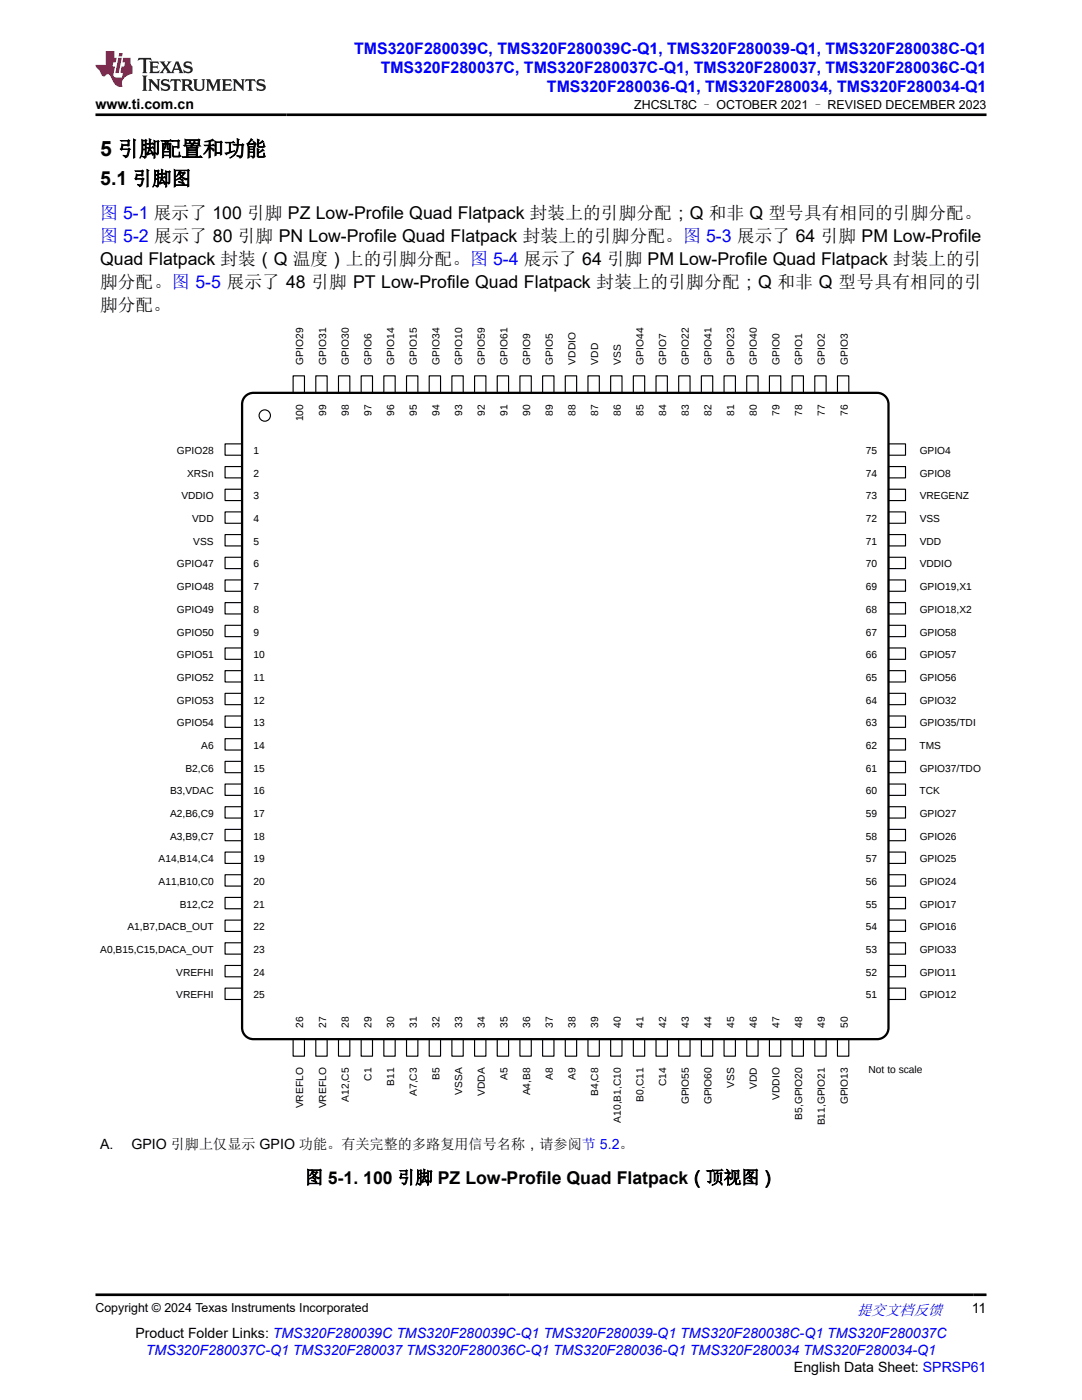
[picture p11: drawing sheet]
<svg xmlns="http://www.w3.org/2000/svg" width="216mm" height="279mm" viewBox="0 0 216 279" stroke-linecap="round" stroke-linejoin="round" font-family="sans-serif">
<defs><g id="words">
<text font-size="4.2" x="20" y="31.2">5 引脚配置和功能</text>
<text font-size="3.9" x="20" y="37">5.1 引脚图</text>
<g font-size="3.5" fill="#00f">
<text x="20" y="43.8">图 5-1 展示了 100 引脚 PZ Low-Profile Quad Flatpack 封装上的引脚分配；Q 和非 Q 型号具有相同的引脚分配。</text>
<text x="20" y="48.4">图 5-2 展示了 80 引脚 PN Low-Profile Quad Flatpack 封装上的引脚分配。图 5-3 展示了 64 引脚 PM Low-Profile</text>
</g>
<g font-size="3.5">
<text x="20" y="53">Quad Flatpack 封装（Q 温度）上的引脚分配。图 5-4 展示了 64 引脚 PM Low-Profile Quad Flatpack 封装上的引</text>
<text x="20" y="57.5">脚分配。图 5-5 展示了 48 引脚 PT Low-Profile Quad Flatpack 封装上的引脚分配；Q 和非 Q 型号具有相同的引</text>
<text x="20" y="62.1">脚分配。</text>
<text x="60.9" y="236.2">图 5-1. 100 引脚 PZ Low-Profile Quad Flatpack（顶视图）</text>
</g>
<g font-size="3.2" fill="#00f">
<text x="70.7" y="10.7">TMS320F280039C, TMS320F280039C-Q1, TMS320F280039-Q1, TMS320F280038C-Q1</text>
<text x="76" y="14.5">TMS320F280037C, TMS320F280037C-Q1, TMS320F280037, TMS320F280036C-Q1</text>
<text x="109.1" y="18.3">TMS320F280036-Q1, TMS320F280034, TMS320F280034-Q1</text>
</g>
<text font-size="3" fill="#00f" x="171" y="262.4">提交文档反馈</text>
<g font-size="2.8">
<text x="19" y="21.7">www.ti.com.cn</text>
<text x="20" y="229.3">A.</text>
<text x="26.3" y="229.3">GPIO 引脚上仅显示 GPIO 功能。有关完整的多路复用信号名称，请参阅节 5.2。</text>
<text x="193.9" y="262.1">11</text>
<text x="27" y="266.9">Product Folder Links: TMS320F280039C TMS320F280039C-Q1 TMS320F280039-Q1 TMS320F280038C-Q1 TMS320F280037C</text>
<text x="158.4" y="273.7">English Data Sheet: SPRSP61</text>
</g>
<text font-size="2.8" fill="#00f" x="29.1" y="270.3">TMS320F280037C-Q1 TMS320F280037 TMS320F280036C-Q1 TMS320F280036-Q1 TMS320F280034 TMS320F280034-Q1</text>
<g font-size="2.5">
<text x="126.5" y="21.8">ZHCSLT8C – OCTOBER 2021 – REVISED DECEMBER 2023</text>
<text x="19" y="261.8">Copyright © 2024 Texas Instruments Incorporated</text>
</g>
<g font-size="2">
<text x="60.5" y="72.7" transform="rotate(-90 60.5 72.7)">GPIO29</text>
<text x="65.1" y="72.7" transform="rotate(-90 65.1 72.7)">GPIO31</text>
<text x="69.6" y="72.7" transform="rotate(-90 69.6 72.7)">GPIO30</text>
<text x="74.1" y="72.7" transform="rotate(-90 74.1 72.7)">GPIO6</text>
<text x="78.6" y="72.7" transform="rotate(-90 78.6 72.7)">GPIO14</text>
<text x="83.2" y="72.7" transform="rotate(-90 83.2 72.7)">GPIO15</text>
<text x="87.7" y="72.7" transform="rotate(-90 87.7 72.7)">GPIO34</text>
<text x="92.2" y="72.7" transform="rotate(-90 92.2 72.7)">GPIO10</text>
<text x="96.7" y="72.7" transform="rotate(-90 96.7 72.7)">GPIO59</text>
<text x="101.3" y="72.7" transform="rotate(-90 101.3 72.7)">GPIO61</text>
<text x="105.8" y="72.7" transform="rotate(-90 105.8 72.7)">GPIO9</text>
<text x="110.3" y="72.7" transform="rotate(-90 110.3 72.7)">GPIO5</text>
<text x="114.8" y="72.7" transform="rotate(-90 114.8 72.7)">VDDIO</text>
<text x="119.4" y="72.7" transform="rotate(-90 119.4 72.7)">VDD</text>
<text x="123.9" y="72.7" transform="rotate(-90 123.9 72.7)">VSS</text>
<text x="128.4" y="72.7" transform="rotate(-90 128.4 72.7)">GPIO44</text>
<text x="132.9" y="72.7" transform="rotate(-90 132.9 72.7)">GPIO7</text>
<text x="137.5" y="72.7" transform="rotate(-90 137.5 72.7)">GPIO22</text>
<text x="142" y="72.7" transform="rotate(-90 142 72.7)">GPIO41</text>
<text x="146.5" y="72.7" transform="rotate(-90 146.5 72.7)">GPIO23</text>
<text x="151" y="72.7" transform="rotate(-90 151 72.7)">GPIO40</text>
<text x="155.6" y="72.7" transform="rotate(-90 155.6 72.7)">GPIO0</text>
<text x="160.1" y="72.7" transform="rotate(-90 160.1 72.7)">GPIO1</text>
<text x="164.6" y="72.7" transform="rotate(-90 164.6 72.7)">GPIO2</text>
<text x="169.1" y="72.7" transform="rotate(-90 169.1 72.7)">GPIO3</text>
<text x="65.1" y="82.9" transform="rotate(-90 65.1 82.9)">99</text>
<text x="69.6" y="82.9" transform="rotate(-90 69.6 82.9)">98</text>
<text x="74.1" y="82.9" transform="rotate(-90 74.1 82.9)">97</text>
<text x="78.6" y="82.9" transform="rotate(-90 78.6 82.9)">96</text>
<text x="83.2" y="82.9" transform="rotate(-90 83.2 82.9)">95</text>
<text x="87.7" y="82.9" transform="rotate(-90 87.7 82.9)">94</text>
<text x="92.2" y="82.9" transform="rotate(-90 92.2 82.9)">93</text>
<text x="96.7" y="82.9" transform="rotate(-90 96.7 82.9)">92</text>
<text x="101.3" y="82.9" transform="rotate(-90 101.3 82.9)">91</text>
<text x="105.8" y="82.9" transform="rotate(-90 105.8 82.9)">90</text>
<text x="110.3" y="82.9" transform="rotate(-90 110.3 82.9)">89</text>
<text x="114.8" y="82.9" transform="rotate(-90 114.8 82.9)">88</text>
<text x="119.4" y="82.9" transform="rotate(-90 119.4 82.9)">87</text>
<text x="123.9" y="82.9" transform="rotate(-90 123.9 82.9)">86</text>
<text x="128.4" y="82.9" transform="rotate(-90 128.4 82.9)">85</text>
<text x="132.9" y="82.9" transform="rotate(-90 132.9 82.9)">84</text>
<text x="137.5" y="82.9" transform="rotate(-90 137.5 82.9)">83</text>
<text x="142" y="82.9" transform="rotate(-90 142 82.9)">82</text>
<text x="146.5" y="82.9" transform="rotate(-90 146.5 82.9)">81</text>
<text x="151" y="82.9" transform="rotate(-90 151 82.9)">80</text>
<text x="155.6" y="82.9" transform="rotate(-90 155.6 82.9)">79</text>
<text x="160.1" y="82.9" transform="rotate(-90 160.1 82.9)">78</text>
<text x="164.6" y="82.9" transform="rotate(-90 164.6 82.9)">77</text>
<text x="169.1" y="82.9" transform="rotate(-90 169.1 82.9)">76</text>
<text x="60.5" y="84.1" transform="rotate(-90 60.5 84.1)">100</text>
<text x="35.3" y="90.6">GPIO28</text>
<text x="37.3" y="95.1">XRSn</text>
<text x="50.6" y="90.6">1</text>
<text x="50.6" y="95.1">2</text>
<text x="172.8" y="90.6">75</text>
<text x="172.8" y="95.1">74</text>
<text x="183.5" y="90.6">GPIO4</text>
<text x="183.5" y="95.1">GPIO8</text>
<text x="36.2" y="99.7">VDDIO</text>
<text x="50.6" y="99.7">3</text>
<text x="172.8" y="99.7">73</text>
<text x="183.5" y="99.7">VREGENZ</text>
<text x="38.3" y="104.2">VDD</text>
<text x="50.6" y="104.2">4</text>
<text x="172.8" y="104.2">72</text>
<text x="183.5" y="104.2">VSS</text>
<text x="35.3" y="113.3">GPIO47</text>
<text x="38.6" y="108.7">VSS</text>
<text x="50.6" y="108.7">5</text>
<text x="50.6" y="113.3">6</text>
<text x="172.8" y="108.7">71</text>
<text x="172.8" y="113.3">70</text>
<text x="183.5" y="108.7">VDD</text>
<text x="183.5" y="113.3">VDDIO</text>
<text x="35.3" y="117.8">GPIO48</text>
<text x="50.6" y="117.8">7</text>
<text x="172.8" y="117.8">69</text>
<text x="183.5" y="117.8">GPIO19,X1</text>
<text x="35.3" y="122.3">GPIO49</text>
<text x="50.6" y="122.3">8</text>
<text x="172.8" y="122.3">68</text>
<text x="183.5" y="122.3">GPIO18,X2</text>
<text x="35.3" y="126.8">GPIO50</text>
<text x="35.3" y="131.4">GPIO51</text>
<text x="50.6" y="126.8">9</text>
<text x="50.6" y="131.4">10</text>
<text x="172.8" y="126.8">67</text>
<text x="172.8" y="131.4">66</text>
<text x="183.5" y="126.8">GPIO58</text>
<text x="183.5" y="131.4">GPIO57</text>
<text x="35.3" y="135.9">GPIO52</text>
<text x="50.6" y="135.9">11</text>
<text x="172.8" y="135.9">65</text>
<text x="183.5" y="135.9">GPIO56</text>
<text x="35.3" y="140.4">GPIO53</text>
<text x="50.6" y="140.4">12</text>
<text x="172.8" y="140.4">64</text>
<text x="183.5" y="140.4">GPIO32</text>
<text x="35.3" y="144.9">GPIO54</text>
<text x="40.2" y="149.5">A6</text>
<text x="50.6" y="144.9">13</text>
<text x="50.6" y="149.5">14</text>
<text x="172.8" y="144.9">63</text>
<text x="172.8" y="149.5">62</text>
<text x="183.5" y="149.5">TMS</text>
<text x="183.5" y="144.9">GPIO35/TDI</text>
<text x="37" y="154">B2,C6</text>
<text x="50.6" y="154">15</text>
<text x="172.8" y="154">61</text>
<text x="183.5" y="154">GPIO37/TDO</text>
<text x="33.9" y="158.5">B3,VDAC</text>
<text x="50.6" y="158.5">16</text>
<text x="172.8" y="158.5">60</text>
<text x="183.5" y="158.5">TCK</text>
<text x="33.9" y="163">A2,B6,C9</text>
<text x="33.9" y="167.6">A3,B9,C7</text>
<text x="50.6" y="163">17</text>
<text x="50.6" y="167.6">18</text>
<text x="172.8" y="163">59</text>
<text x="172.8" y="167.6">58</text>
<text x="183.5" y="163">GPIO27</text>
<text x="183.5" y="167.6">GPIO26</text>
<text x="31.7" y="172.1">A14,B14,C4</text>
<text x="50.6" y="172.1">19</text>
<text x="172.8" y="172.1">57</text>
<text x="183.5" y="172.1">GPIO25</text>
<text x="31.7" y="176.6">A11,B10,C0</text>
<text x="50.6" y="176.6">20</text>
<text x="172.8" y="176.6">56</text>
<text x="183.5" y="176.6">GPIO24</text>
<text x="25.4" y="185.7">A1,B7,DACB_OUT</text>
<text x="35.9" y="181.1">B12,C2</text>
<text x="50.6" y="181.1">21</text>
<text x="50.6" y="185.7">22</text>
<text x="172.8" y="181.1">55</text>
<text x="172.8" y="185.7">54</text>
<text x="183.5" y="181.1">GPIO17</text>
<text x="183.5" y="185.7">GPIO16</text>
<text x="20" y="190.2">A0,B15,C15,DACA_OUT</text>
<text x="50.6" y="190.2">23</text>
<text x="172.8" y="190.2">53</text>
<text x="183.5" y="190.2">GPIO33</text>
<text x="35.2" y="194.7">VREFHI</text>
<text x="50.6" y="194.7">24</text>
<text x="172.8" y="194.7">52</text>
<text x="183.5" y="194.7">GPIO11</text>
<text x="35.2" y="199.2">VREFHI</text>
<text x="50.6" y="199.2">25</text>
<text x="172.8" y="199.2">51</text>
<text x="183.5" y="199.2">GPIO12</text>
<text x="60.5" y="205.1" transform="rotate(-90 60.5 205.1)">26</text>
<text x="65.1" y="205.1" transform="rotate(-90 65.1 205.1)">27</text>
<text x="69.6" y="205.1" transform="rotate(-90 69.6 205.1)">28</text>
<text x="74.1" y="205.1" transform="rotate(-90 74.1 205.1)">29</text>
<text x="78.6" y="205.1" transform="rotate(-90 78.6 205.1)">30</text>
<text x="83.2" y="205.1" transform="rotate(-90 83.2 205.1)">31</text>
<text x="87.7" y="205.1" transform="rotate(-90 87.7 205.1)">32</text>
<text x="92.2" y="205.1" transform="rotate(-90 92.2 205.1)">33</text>
<text x="96.7" y="205.1" transform="rotate(-90 96.7 205.1)">34</text>
<text x="101.3" y="205.1" transform="rotate(-90 101.3 205.1)">35</text>
<text x="105.8" y="205.1" transform="rotate(-90 105.8 205.1)">36</text>
<text x="110.3" y="205.1" transform="rotate(-90 110.3 205.1)">37</text>
<text x="114.8" y="205.1" transform="rotate(-90 114.8 205.1)">38</text>
<text x="119.4" y="205.1" transform="rotate(-90 119.4 205.1)">39</text>
<text x="123.9" y="205.1" transform="rotate(-90 123.9 205.1)">40</text>
<text x="128.4" y="205.1" transform="rotate(-90 128.4 205.1)">41</text>
<text x="132.9" y="205.1" transform="rotate(-90 132.9 205.1)">42</text>
<text x="137.5" y="205.1" transform="rotate(-90 137.5 205.1)">43</text>
<text x="142" y="205.1" transform="rotate(-90 142 205.1)">44</text>
<text x="146.5" y="205.1" transform="rotate(-90 146.5 205.1)">45</text>
<text x="151" y="205.1" transform="rotate(-90 151 205.1)">46</text>
<text x="155.6" y="205.1" transform="rotate(-90 155.6 205.1)">47</text>
<text x="160.1" y="205.1" transform="rotate(-90 160.1 205.1)">48</text>
<text x="164.6" y="205.1" transform="rotate(-90 164.6 205.1)">49</text>
<text x="169.1" y="205.1" transform="rotate(-90 169.1 205.1)">50</text>
<text x="74.1" y="215.6" transform="rotate(-90 74.1 215.6)">C1</text>
<text x="87.7" y="215.5" transform="rotate(-90 87.7 215.5)">B5</text>
<text x="101.3" y="215.5" transform="rotate(-90 101.3 215.5)">A5</text>
<text x="110.3" y="215.5" transform="rotate(-90 110.3 215.5)">A8</text>
<text x="114.8" y="215.5" transform="rotate(-90 114.8 215.5)">A9</text>
<text x="173.3" y="214.2">Not to scale</text>
<text x="60.5" y="221.2" transform="rotate(-90 60.5 221.2)">VREFLO</text>
<text x="65.1" y="221.2" transform="rotate(-90 65.1 221.2)">VREFLO</text>
<text x="69.6" y="219.8" transform="rotate(-90 69.6 219.8)">A12,C5</text>
<text x="78.6" y="216.7" transform="rotate(-90 78.6 216.7)">B11</text>
<text x="83.2" y="218.7" transform="rotate(-90 83.2 218.7)">A7,C3</text>
<text x="92.2" y="218.5" transform="rotate(-90 92.2 218.5)">VSSA</text>
<text x="96.7" y="218.7" transform="rotate(-90 96.7 218.7)">VDDA</text>
<text x="105.8" y="218.6" transform="rotate(-90 105.8 218.6)">A4,B8</text>
<text x="119.4" y="218.7" transform="rotate(-90 119.4 218.7)">B4,C8</text>
<text x="128.4" y="219.8" transform="rotate(-90 128.4 219.8)">B0,C11</text>
<text x="132.9" y="216.8" transform="rotate(-90 132.9 216.8)">C14</text>
<text x="137.5" y="220.4" transform="rotate(-90 137.5 220.4)">GPIO55</text>
<text x="142" y="220.4" transform="rotate(-90 142 220.4)">GPIO60</text>
<text x="146.5" y="217.1" transform="rotate(-90 146.5 217.1)">VSS</text>
<text x="151" y="217.3" transform="rotate(-90 151 217.3)">VDD</text>
<text x="155.6" y="219.5" transform="rotate(-90 155.6 219.5)">VDDIO</text>
<text x="169.1" y="220.4" transform="rotate(-90 169.1 220.4)">GPIO13</text>
<text x="123.9" y="224" transform="rotate(-90 123.9 224)">A10,B1,C10</text>
<text x="160.1" y="223.5" transform="rotate(-90 160.1 223.5)">B5,GPIO20</text>
<text x="164.6" y="224.6" transform="rotate(-90 164.6 224.6)">B11,GPIO21</text>
</g>
</g></defs>
<path d="M58.5 75h2.3v3.4h-2.3z" fill="none" stroke="#000" stroke-width=".23"/>
<path d="M58.5 207.4h2.3v3.4h-2.3z" fill="#fff"/>
<path d="M58.5 207.4h2.3v3.4h-2.3z" fill="none" stroke="#000" stroke-width=".23"/>
<path d="M44.9 88.6h3.4v2.2h-3.4z" fill="#fff"/>
<path d="M44.9 88.6h3.4v2.2h-3.4z" fill="none" stroke="#000" stroke-width=".23"/>
<path d="M177.3 88.6h3.4v2.2h-3.4z" fill="#fff"/>
<path d="M177.3 88.6h3.4v2.2h-3.4z" fill="none" stroke="#000" stroke-width=".23"/>
<path d="M63 75h2.3v3.4h-2.3z" fill="#fff"/>
<path d="M63 75h2.3v3.4h-2.3z" fill="none" stroke="#000" stroke-width=".23"/>
<path d="M63 207.4h2.3v3.4h-2.3z" fill="#fff"/>
<path d="M63 207.4h2.3v3.4h-2.3z" fill="none" stroke="#000" stroke-width=".23"/>
<path d="M44.9 93.1h3.4v2.3h-3.4z" fill="#fff"/>
<path d="M44.9 93.1h3.4v2.3h-3.4z" fill="none" stroke="#000" stroke-width=".23"/>
<path d="M177.3 93.1h3.4v2.3h-3.4z" fill="#fff"/>
<path d="M177.3 93.1h3.4v2.3h-3.4z" fill="none" stroke="#000" stroke-width=".23"/>
<path d="M67.5 75h2.3v3.4h-2.3z" fill="#fff"/>
<path d="M67.5 75h2.3v3.4h-2.3z" fill="none" stroke="#000" stroke-width=".23"/>
<path d="M67.5 207.4h2.3v3.4h-2.3z" fill="#fff"/>
<path d="M67.5 207.4h2.3v3.4h-2.3z" fill="none" stroke="#000" stroke-width=".23"/>
<path d="M44.9 97.6h3.4v2.3h-3.4z" fill="#fff"/>
<path d="M44.9 97.6h3.4v2.3h-3.4z" fill="none" stroke="#000" stroke-width=".23"/>
<path d="M177.3 97.6h3.4v2.3h-3.4z" fill="#fff"/>
<path d="M177.3 97.6h3.4v2.3h-3.4z" fill="none" stroke="#000" stroke-width=".23"/>
<path d="M72.1 75h2.2v3.4h-2.2z" fill="#fff"/>
<path d="M72.1 75h2.2v3.4h-2.2z" fill="none" stroke="#000" stroke-width=".23"/>
<path d="M72.1 207.4h2.2v3.4h-2.2z" fill="#fff"/>
<path d="M72.1 207.4h2.2v3.4h-2.2z" fill="none" stroke="#000" stroke-width=".23"/>
<path d="M44.9 102.2h3.4v2.2h-3.4z" fill="#fff"/>
<path d="M44.9 102.2h3.4v2.2h-3.4z" fill="none" stroke="#000" stroke-width=".23"/>
<path d="M177.3 102.2h3.4v2.2h-3.4z" fill="#fff"/>
<path d="M177.3 102.2h3.4v2.2h-3.4z" fill="none" stroke="#000" stroke-width=".23"/>
<path d="M76.6 75h2.3v3.4h-2.3z" fill="#fff"/>
<path d="M76.6 75h2.3v3.4h-2.3z" fill="none" stroke="#000" stroke-width=".23"/>
<path d="M76.6 207.4h2.3v3.4h-2.3z" fill="#fff"/>
<path d="M76.6 207.4h2.3v3.4h-2.3z" fill="none" stroke="#000" stroke-width=".23"/>
<path d="M44.9 106.7h3.4v2.3h-3.4z" fill="#fff"/>
<path d="M44.9 106.7h3.4v2.3h-3.4z" fill="none" stroke="#000" stroke-width=".23"/>
<path d="M177.3 106.7h3.4v2.3h-3.4z" fill="#fff"/>
<path d="M177.3 106.7h3.4v2.3h-3.4z" fill="none" stroke="#000" stroke-width=".23"/>
<path d="M81.1 75h2.3v3.4h-2.3z" fill="#fff"/>
<path d="M81.1 75h2.3v3.4h-2.3z" fill="none" stroke="#000" stroke-width=".23"/>
<path d="M81.1 207.4h2.3v3.4h-2.3z" fill="#fff"/>
<path d="M81.1 207.4h2.3v3.4h-2.3z" fill="none" stroke="#000" stroke-width=".23"/>
<path d="M44.9 111.2h3.4v2.3h-3.4z" fill="#fff"/>
<path d="M44.9 111.2h3.4v2.3h-3.4z" fill="none" stroke="#000" stroke-width=".23"/>
<path d="M177.3 111.2h3.4v2.3h-3.4z" fill="#fff"/>
<path d="M177.3 111.2h3.4v2.3h-3.4z" fill="none" stroke="#000" stroke-width=".23"/>
<path d="M85.6 75h2.3v3.4h-2.3z" fill="#fff"/>
<path d="M85.6 75h2.3v3.4h-2.3z" fill="none" stroke="#000" stroke-width=".23"/>
<path d="M85.6 207.4h2.3v3.4h-2.3z" fill="#fff"/>
<path d="M85.6 207.4h2.3v3.4h-2.3z" fill="none" stroke="#000" stroke-width=".23"/>
<path d="M44.9 115.7h3.4v2.3h-3.4z" fill="#fff"/>
<path d="M44.9 115.7h3.4v2.3h-3.4z" fill="none" stroke="#000" stroke-width=".23"/>
<path d="M177.3 115.7h3.4v2.3h-3.4z" fill="#fff"/>
<path d="M177.3 115.7h3.4v2.3h-3.4z" fill="none" stroke="#000" stroke-width=".23"/>
<path d="M90.2 75h2.2v3.4h-2.2z" fill="#fff"/>
<path d="M90.2 75h2.2v3.4h-2.2z" fill="none" stroke="#000" stroke-width=".23"/>
<path d="M90.2 207.4h2.2v3.4h-2.2z" fill="#fff"/>
<path d="M90.2 207.4h2.2v3.4h-2.2z" fill="none" stroke="#000" stroke-width=".23"/>
<path d="M44.9 120.3h3.4v2.2h-3.4z" fill="#fff"/>
<path d="M44.9 120.3h3.4v2.2h-3.4z" fill="none" stroke="#000" stroke-width=".23"/>
<path d="M177.3 120.3h3.4v2.2h-3.4z" fill="#fff"/>
<path d="M177.3 120.3h3.4v2.2h-3.4z" fill="none" stroke="#000" stroke-width=".23"/>
<path d="M94.7 75h2.3v3.4h-2.3z" fill="#fff"/>
<path d="M94.7 75h2.3v3.4h-2.3z" fill="none" stroke="#000" stroke-width=".23"/>
<path d="M94.7 207.4h2.3v3.4h-2.3z" fill="#fff"/>
<path d="M94.7 207.4h2.3v3.4h-2.3z" fill="none" stroke="#000" stroke-width=".23"/>
<path d="M44.9 124.8h3.4v2.3h-3.4z" fill="#fff"/>
<path d="M44.9 124.8h3.4v2.3h-3.4z" fill="none" stroke="#000" stroke-width=".23"/>
<path d="M177.3 124.8h3.4v2.3h-3.4z" fill="#fff"/>
<path d="M177.3 124.8h3.4v2.3h-3.4z" fill="none" stroke="#000" stroke-width=".23"/>
<path d="M99.2 75h2.3v3.4h-2.3z" fill="#fff"/>
<path d="M99.2 75h2.3v3.4h-2.3z" fill="none" stroke="#000" stroke-width=".23"/>
<path d="M99.2 207.4h2.3v3.4h-2.3z" fill="#fff"/>
<path d="M99.2 207.4h2.3v3.4h-2.3z" fill="none" stroke="#000" stroke-width=".23"/>
<path d="M44.9 129.3h3.4v2.3h-3.4z" fill="#fff"/>
<path d="M44.9 129.3h3.4v2.3h-3.4z" fill="none" stroke="#000" stroke-width=".23"/>
<path d="M177.3 129.3h3.4v2.3h-3.4z" fill="#fff"/>
<path d="M177.3 129.3h3.4v2.3h-3.4z" fill="none" stroke="#000" stroke-width=".23"/>
<path d="M103.7 75h2.3v3.4h-2.3z" fill="#fff"/>
<path d="M103.7 75h2.3v3.4h-2.3z" fill="none" stroke="#000" stroke-width=".23"/>
<path d="M103.7 207.4h2.3v3.4h-2.3z" fill="#fff"/>
<path d="M103.7 207.4h2.3v3.4h-2.3z" fill="none" stroke="#000" stroke-width=".23"/>
<path d="M44.9 133.8h3.4v2.3h-3.4z" fill="#fff"/>
<path d="M44.9 133.8h3.4v2.3h-3.4z" fill="none" stroke="#000" stroke-width=".23"/>
<path d="M177.3 133.8h3.4v2.3h-3.4z" fill="#fff"/>
<path d="M177.3 133.8h3.4v2.3h-3.4z" fill="none" stroke="#000" stroke-width=".23"/>
<path d="M108.3 75h2.2v3.4h-2.2z" fill="#fff"/>
<path d="M108.3 75h2.2v3.4h-2.2z" fill="none" stroke="#000" stroke-width=".23"/>
<path d="M108.3 207.4h2.2v3.4h-2.2z" fill="#fff"/>
<path d="M108.3 207.4h2.2v3.4h-2.2z" fill="none" stroke="#000" stroke-width=".23"/>
<path d="M44.9 138.4h3.4v2.2h-3.4z" fill="#fff"/>
<path d="M44.9 138.4h3.4v2.2h-3.4z" fill="none" stroke="#000" stroke-width=".23"/>
<path d="M177.3 138.4h3.4v2.2h-3.4z" fill="#fff"/>
<path d="M177.3 138.4h3.4v2.2h-3.4z" fill="none" stroke="#000" stroke-width=".23"/>
<path d="M112.8 75h2.3v3.4h-2.3z" fill="#fff"/>
<path d="M112.8 75h2.3v3.4h-2.3z" fill="none" stroke="#000" stroke-width=".23"/>
<path d="M112.8 207.4h2.3v3.4h-2.3z" fill="#fff"/>
<path d="M112.8 207.4h2.3v3.4h-2.3z" fill="none" stroke="#000" stroke-width=".23"/>
<path d="M44.9 142.9h3.4v2.3h-3.4z" fill="#fff"/>
<path d="M44.9 142.9h3.4v2.3h-3.4z" fill="none" stroke="#000" stroke-width=".23"/>
<path d="M177.3 142.9h3.4v2.3h-3.4z" fill="#fff"/>
<path d="M177.3 142.9h3.4v2.3h-3.4z" fill="none" stroke="#000" stroke-width=".23"/>
<path d="M117.3 75h2.3v3.4h-2.3z" fill="#fff"/>
<path d="M117.3 75h2.3v3.4h-2.3z" fill="none" stroke="#000" stroke-width=".23"/>
<path d="M117.3 207.4h2.3v3.4h-2.3z" fill="#fff"/>
<path d="M117.3 207.4h2.3v3.4h-2.3z" fill="none" stroke="#000" stroke-width=".23"/>
<path d="M44.9 147.4h3.4v2.3h-3.4z" fill="#fff"/>
<path d="M44.9 147.4h3.4v2.3h-3.4z" fill="none" stroke="#000" stroke-width=".23"/>
<path d="M177.3 147.4h3.4v2.3h-3.4z" fill="#fff"/>
<path d="M177.3 147.4h3.4v2.3h-3.4z" fill="none" stroke="#000" stroke-width=".23"/>
<path d="M121.8 75h2.3v3.4h-2.3z" fill="#fff"/>
<path d="M121.8 75h2.3v3.4h-2.3z" fill="none" stroke="#000" stroke-width=".23"/>
<path d="M121.8 207.4h2.3v3.4h-2.3z" fill="#fff"/>
<path d="M121.8 207.4h2.3v3.4h-2.3z" fill="none" stroke="#000" stroke-width=".23"/>
<path d="M44.9 151.9h3.4v2.3h-3.4z" fill="#fff"/>
<path d="M44.9 151.9h3.4v2.3h-3.4z" fill="none" stroke="#000" stroke-width=".23"/>
<path d="M177.3 151.9h3.4v2.3h-3.4z" fill="#fff"/>
<path d="M177.3 151.9h3.4v2.3h-3.4z" fill="none" stroke="#000" stroke-width=".23"/>
<path d="M126.4 75h2.2v3.4h-2.2z" fill="#fff"/>
<path d="M126.4 75h2.2v3.4h-2.2z" fill="none" stroke="#000" stroke-width=".23"/>
<path d="M126.4 207.4h2.2v3.4h-2.2z" fill="#fff"/>
<path d="M126.4 207.4h2.2v3.4h-2.2z" fill="none" stroke="#000" stroke-width=".23"/>
<path d="M44.9 156.5h3.4v2.2h-3.4z" fill="#fff"/>
<path d="M44.9 156.5h3.4v2.2h-3.4z" fill="none" stroke="#000" stroke-width=".23"/>
<path d="M177.3 156.5h3.4v2.2h-3.4z" fill="#fff"/>
<path d="M177.3 156.5h3.4v2.2h-3.4z" fill="none" stroke="#000" stroke-width=".23"/>
<path d="M130.9 75h2.3v3.4h-2.3z" fill="#fff"/>
<path d="M130.9 75h2.3v3.4h-2.3z" fill="none" stroke="#000" stroke-width=".23"/>
<path d="M130.9 207.4h2.3v3.4h-2.3z" fill="#fff"/>
<path d="M130.9 207.4h2.3v3.4h-2.3z" fill="none" stroke="#000" stroke-width=".23"/>
<path d="M44.9 161h3.4v2.3h-3.4z" fill="#fff"/>
<path d="M44.9 161h3.4v2.3h-3.4z" fill="none" stroke="#000" stroke-width=".23"/>
<path d="M177.3 161h3.4v2.3h-3.4z" fill="#fff"/>
<path d="M177.3 161h3.4v2.3h-3.4z" fill="none" stroke="#000" stroke-width=".23"/>
<path d="M135.4 75h2.3v3.4h-2.3z" fill="#fff"/>
<path d="M135.4 75h2.3v3.4h-2.3z" fill="none" stroke="#000" stroke-width=".23"/>
<path d="M135.4 207.4h2.3v3.4h-2.3z" fill="#fff"/>
<path d="M135.4 207.4h2.3v3.4h-2.3z" fill="none" stroke="#000" stroke-width=".23"/>
<path d="M44.9 165.5h3.4v2.3h-3.4z" fill="#fff"/>
<path d="M44.9 165.5h3.4v2.3h-3.4z" fill="none" stroke="#000" stroke-width=".23"/>
<path d="M177.3 165.5h3.4v2.3h-3.4z" fill="#fff"/>
<path d="M177.3 165.5h3.4v2.3h-3.4z" fill="none" stroke="#000" stroke-width=".23"/>
<path d="M140 75h2.2v3.4h-2.2z" fill="#fff"/>
<path d="M140 75h2.2v3.4h-2.2z" fill="none" stroke="#000" stroke-width=".23"/>
<path d="M140 207.4h2.2v3.4h-2.2z" fill="#fff"/>
<path d="M140 207.4h2.2v3.4h-2.2z" fill="none" stroke="#000" stroke-width=".23"/>
<path d="M44.9 170h3.4v2.3h-3.4z" fill="#fff"/>
<path d="M44.9 170h3.4v2.3h-3.4z" fill="none" stroke="#000" stroke-width=".23"/>
<path d="M177.3 170h3.4v2.3h-3.4z" fill="#fff"/>
<path d="M177.3 170h3.4v2.3h-3.4z" fill="none" stroke="#000" stroke-width=".23"/>
<path d="M144.5 75h2.2v3.4h-2.2z" fill="#fff"/>
<path d="M144.5 75h2.2v3.4h-2.2z" fill="none" stroke="#000" stroke-width=".23"/>
<path d="M144.5 207.4h2.2v3.4h-2.2z" fill="#fff"/>
<path d="M144.5 207.4h2.2v3.4h-2.2z" fill="none" stroke="#000" stroke-width=".23"/>
<path d="M44.9 174.6h3.4v2.2h-3.4z" fill="#fff"/>
<path d="M44.9 174.6h3.4v2.2h-3.4z" fill="none" stroke="#000" stroke-width=".23"/>
<path d="M177.3 174.6h3.4v2.2h-3.4z" fill="#fff"/>
<path d="M177.3 174.6h3.4v2.2h-3.4z" fill="none" stroke="#000" stroke-width=".23"/>
<path d="M149 75h2.3v3.4h-2.3z" fill="#fff"/>
<path d="M149 75h2.3v3.4h-2.3z" fill="none" stroke="#000" stroke-width=".23"/>
<path d="M149 207.4h2.3v3.4h-2.3z" fill="#fff"/>
<path d="M149 207.4h2.3v3.4h-2.3z" fill="none" stroke="#000" stroke-width=".23"/>
<path d="M44.9 179.1h3.4v2.3h-3.4z" fill="#fff"/>
<path d="M44.9 179.1h3.4v2.3h-3.4z" fill="none" stroke="#000" stroke-width=".23"/>
<path d="M177.3 179.1h3.4v2.3h-3.4z" fill="#fff"/>
<path d="M177.3 179.1h3.4v2.3h-3.4z" fill="none" stroke="#000" stroke-width=".23"/>
<path d="M153.5 75h2.3v3.4h-2.3z" fill="#fff"/>
<path d="M153.5 75h2.3v3.4h-2.3z" fill="none" stroke="#000" stroke-width=".23"/>
<path d="M153.5 207.4h2.3v3.4h-2.3z" fill="#fff"/>
<path d="M153.5 207.4h2.3v3.4h-2.3z" fill="none" stroke="#000" stroke-width=".23"/>
<path d="M44.9 183.6h3.4v2.3h-3.4z" fill="#fff"/>
<path d="M44.9 183.6h3.4v2.3h-3.4z" fill="none" stroke="#000" stroke-width=".23"/>
<path d="M177.3 183.6h3.4v2.3h-3.4z" fill="#fff"/>
<path d="M177.3 183.6h3.4v2.3h-3.4z" fill="none" stroke="#000" stroke-width=".23"/>
<path d="M158.1 75h2.2v3.4h-2.2z" fill="#fff"/>
<path d="M158.1 75h2.2v3.4h-2.2z" fill="none" stroke="#000" stroke-width=".23"/>
<path d="M158.1 207.4h2.2v3.4h-2.2z" fill="#fff"/>
<path d="M158.1 207.4h2.2v3.4h-2.2z" fill="none" stroke="#000" stroke-width=".23"/>
<path d="M44.9 188.2h3.4v2.2h-3.4z" fill="#fff"/>
<path d="M44.9 188.2h3.4v2.2h-3.4z" fill="none" stroke="#000" stroke-width=".23"/>
<path d="M177.3 188.2h3.4v2.2h-3.4z" fill="#fff"/>
<path d="M177.3 188.2h3.4v2.2h-3.4z" fill="none" stroke="#000" stroke-width=".23"/>
<path d="M162.6 75h2.2v3.4h-2.2z" fill="#fff"/>
<path d="M162.6 75h2.2v3.4h-2.2z" fill="none" stroke="#000" stroke-width=".23"/>
<path d="M162.6 207.4h2.2v3.4h-2.2z" fill="#fff"/>
<path d="M162.6 207.4h2.2v3.4h-2.2z" fill="none" stroke="#000" stroke-width=".23"/>
<path d="M44.9 192.7h3.4v2.2h-3.4z" fill="#fff"/>
<path d="M44.9 192.7h3.4v2.2h-3.4z" fill="none" stroke="#000" stroke-width=".23"/>
<path d="M177.3 192.7h3.4v2.2h-3.4z" fill="#fff"/>
<path d="M177.3 192.7h3.4v2.2h-3.4z" fill="none" stroke="#000" stroke-width=".23"/>
<path d="M167.1 75h2.3v3.4h-2.3z" fill="#fff"/>
<path d="M167.1 75h2.3v3.4h-2.3z" fill="none" stroke="#000" stroke-width=".23"/>
<path d="M167.1 207.4h2.3v3.4h-2.3z" fill="#fff"/>
<path d="M167.1 207.4h2.3v3.4h-2.3z" fill="none" stroke="#000" stroke-width=".23"/>
<path d="M44.9 197.2h3.4v2.3h-3.4z" fill="#fff"/>
<path d="M44.9 197.2h3.4v2.3h-3.4z" fill="none" stroke="#000" stroke-width=".23"/>
<path d="M177.3 197.2h3.4v2.3h-3.4z" fill="#fff"/>
<g fill="none" stroke="#000" stroke-width=".23">
<path d="M177.3 197.2h3.4v2.3h-3.4z"/>
<circle cx="52.8" cy="82.9" r="1.13"/>
</g>
<path d="M49 79.1l1-.6 .6-.1h124.4a2.26 2.26 0 0 1 2.3 2.3v124.4a2.26 2.26 0 0 1-2.3 2.3h-124.4a2.26 2.26 0 0 1-2.3-2.3v-124.4l.1-.6z" fill="none" stroke="#000" stroke-width=".45"/>
<path d="M27.7 11.6l-.2 .5 .5-.2h.6v.1v2.2l-.2 .4h1l-.2-.4v-2.2v-.1h.5l.5 .2-.1-.5zM29.8 12.3l.2 .4v1.5l-.2 .4h1.9l.1-.6a1.08 1.08 0 0 1-1.3 .2v-.7h.6l.4 .2v-.7l-.4 .2h-.6v-.5l.2-.2a1 1 0 0 1 1 .3l-.1-.5zM31.8 12.3l1 1.1-1 1.2h.9l-.2-.2 .4-.8 .5 .8-.2 .2h1.6l-.2-.2 .1-.5h1l.1 .5-.1 .2h.9l-.2-.3-.8-2h-.5l-1 2.2-.8-1.1 .9-1.1h-.8l.2 .2-.5 .6-.3-.6 .1-.2zM35.2 12.7l.4 1h-.8zM36.8 12.4a.65 .65 0 0 0-.2 .7 .65 .65 0 0 0 .6 .5l.7 .1 .1 .3a.79 .79 0 0 1-.7 .4 .79 .79 0 0 1-.7-.5l.1 .7 .2-.1a.93 .93 0 0 0 1.1 .1 .93 .93 0 0 0 .4-1 1.46 1.46 0 0 0-1.2-.6l-.1-.3a1.09 1.09 0 0 1 1.2 .2l-.2-.6-.1 .1-.6-.2zM28.4 15.1l.2 .4v2.2l-.2 .4h1l-.2-.4v-2.2l.2-.4zM29.6 15.8l.2 .4v1.5l-.2 .4h.8l-.3-.4v-1.3l1.7 1.8v-2l.2-.4h-.8l.2 .2 .1 1.1-1.2-1.3zM32.3 15.9a.65 .65 0 0 0-.2 .8 .65 .65 0 0 0 .7 .4l.6 .2 .1 .2a.79 .79 0 0 1-.7 .4 .79 .79 0 0 1-.7-.5l.1 .7 .2-.1a.93 .93 0 0 0 1.1 .1 .93 .93 0 0 0 .4-.9 1.46 1.46 0 0 0-1.2-.6l-.1-.4a1.09 1.09 0 0 1 1.2 .2l-.2-.6-.1 .1-.6-.1zM34.1 15.8l-.1 .6a.63 .63 0 0 1 .7-.3l.1 1.6-.3 .4h1l-.2-.4v-1.6a.66 .66 0 0 1 .8 .3l-.1-.6zM36.2 15.8l.2 .4v1.5l-.2 .4h.9l-.2-.2v-.7h.5l.1 .2a.79 .79 0 0 0 1.2 .6l-1-.9a.61 .61 0 0 0 .6-.6 .61 .61 0 0 0-.5-.7zM36.9 16.1h.2a.47 .47 0 0 1 .5 .1 .47 .47 0 0 1 .1 .5l-.2 .1-.6 .1zM38.5 15.8l.2 .2a2.27 2.27 0 0 0 .4 2 1.04 1.04 0 0 0 1.7-.7v-1.3l.2-.2h-.8l.2 .4v1.1a.6 .6 0 0 1-.6 .6 .6 .6 0 0 1-.6-.6v-1.1l.3-.4zM41.1 15.8l.2 .4v1.5l-.2 .4h.7l-.2-.4v-1.4l.9 1.9 .8-1.9v1.4l-.2 .4h1l-.3-.4v-1.5l.3-.4h-.8l-.7 1.5-.7-1.5zM44.3 15.8l.2 .4v1.5l-.2 .4h1.9l.1-.6a1.09 1.09 0 0 1-1.3 .2v-.7h.6l.4 .2v-.6l-.4 .2h-.6v-.6l.2-.1a1.01 1.01 0 0 1 1 .3l-.1-.6zM46.4 15.8l.3 .4v1.5l-.3 .4h.8l-.2-.4v-1.3l1.6 1.8v-2l.2-.4h-.7l.2 .2v1.1l-1.2-1.3zM49 15.8l-.1 .6a.63 .63 0 0 1 .8-.3v1.6l-.3 .4h1l-.2-.4v-1.6a.66 .66 0 0 1 .8 .3l-.1-.6zM51.4 15.9a.65 .65 0 0 0-.2 .8 .65 .65 0 0 0 .6 .4l.6 .2 .2 .2a.79 .79 0 0 1-.8 .4 .79 .79 0 0 1-.6-.5l.1 .7 .2-.1a.93 .93 0 0 0 1 .1 .93 .93 0 0 0 .5-.9 1.46 1.46 0 0 0-1.3-.6l-.1-.4a1.09 1.09 0 0 1 1.3 .2l-.2-.6-.2 .1-.5-.1z" fill="#231f20"/>
<path d="M21.1 10.2v2.8h-2.1l.1 .3 .9 1a.95 .95 0 0 0 .9 .9 .59 .59 0 0 1 .6-.4 .59 .59 0 0 1 .5 .4l.4 .7a1.59 1.59 0 0 0 2.1 1.4 1.61 1.61 0 0 1 1-2.3l1-.3-.1-1.5a1.59 1.59 0 0 1-.4-1.7h-1.4l-.2 .9h.5l-.1 .9h-.5l-.2 1v.2l.4 .1-.2 .9h-.6a.73 .73 0 0 1-1.1-.7l.3-1.5h-.5l.2-.9h.5l.2-.9h-.5v-1.3zM23.6 11.5l-.6 3.1h.7l.6-3.1zM23.8 10.6l-.1 .6h.7l.1-.6z" fill="#ed1c24"/>
<path d="M19 22.9h177.8M19 258.4h177.8" fill="none" stroke="#000" stroke-width=".53"/>
<use href="#words"/>
</svg>
